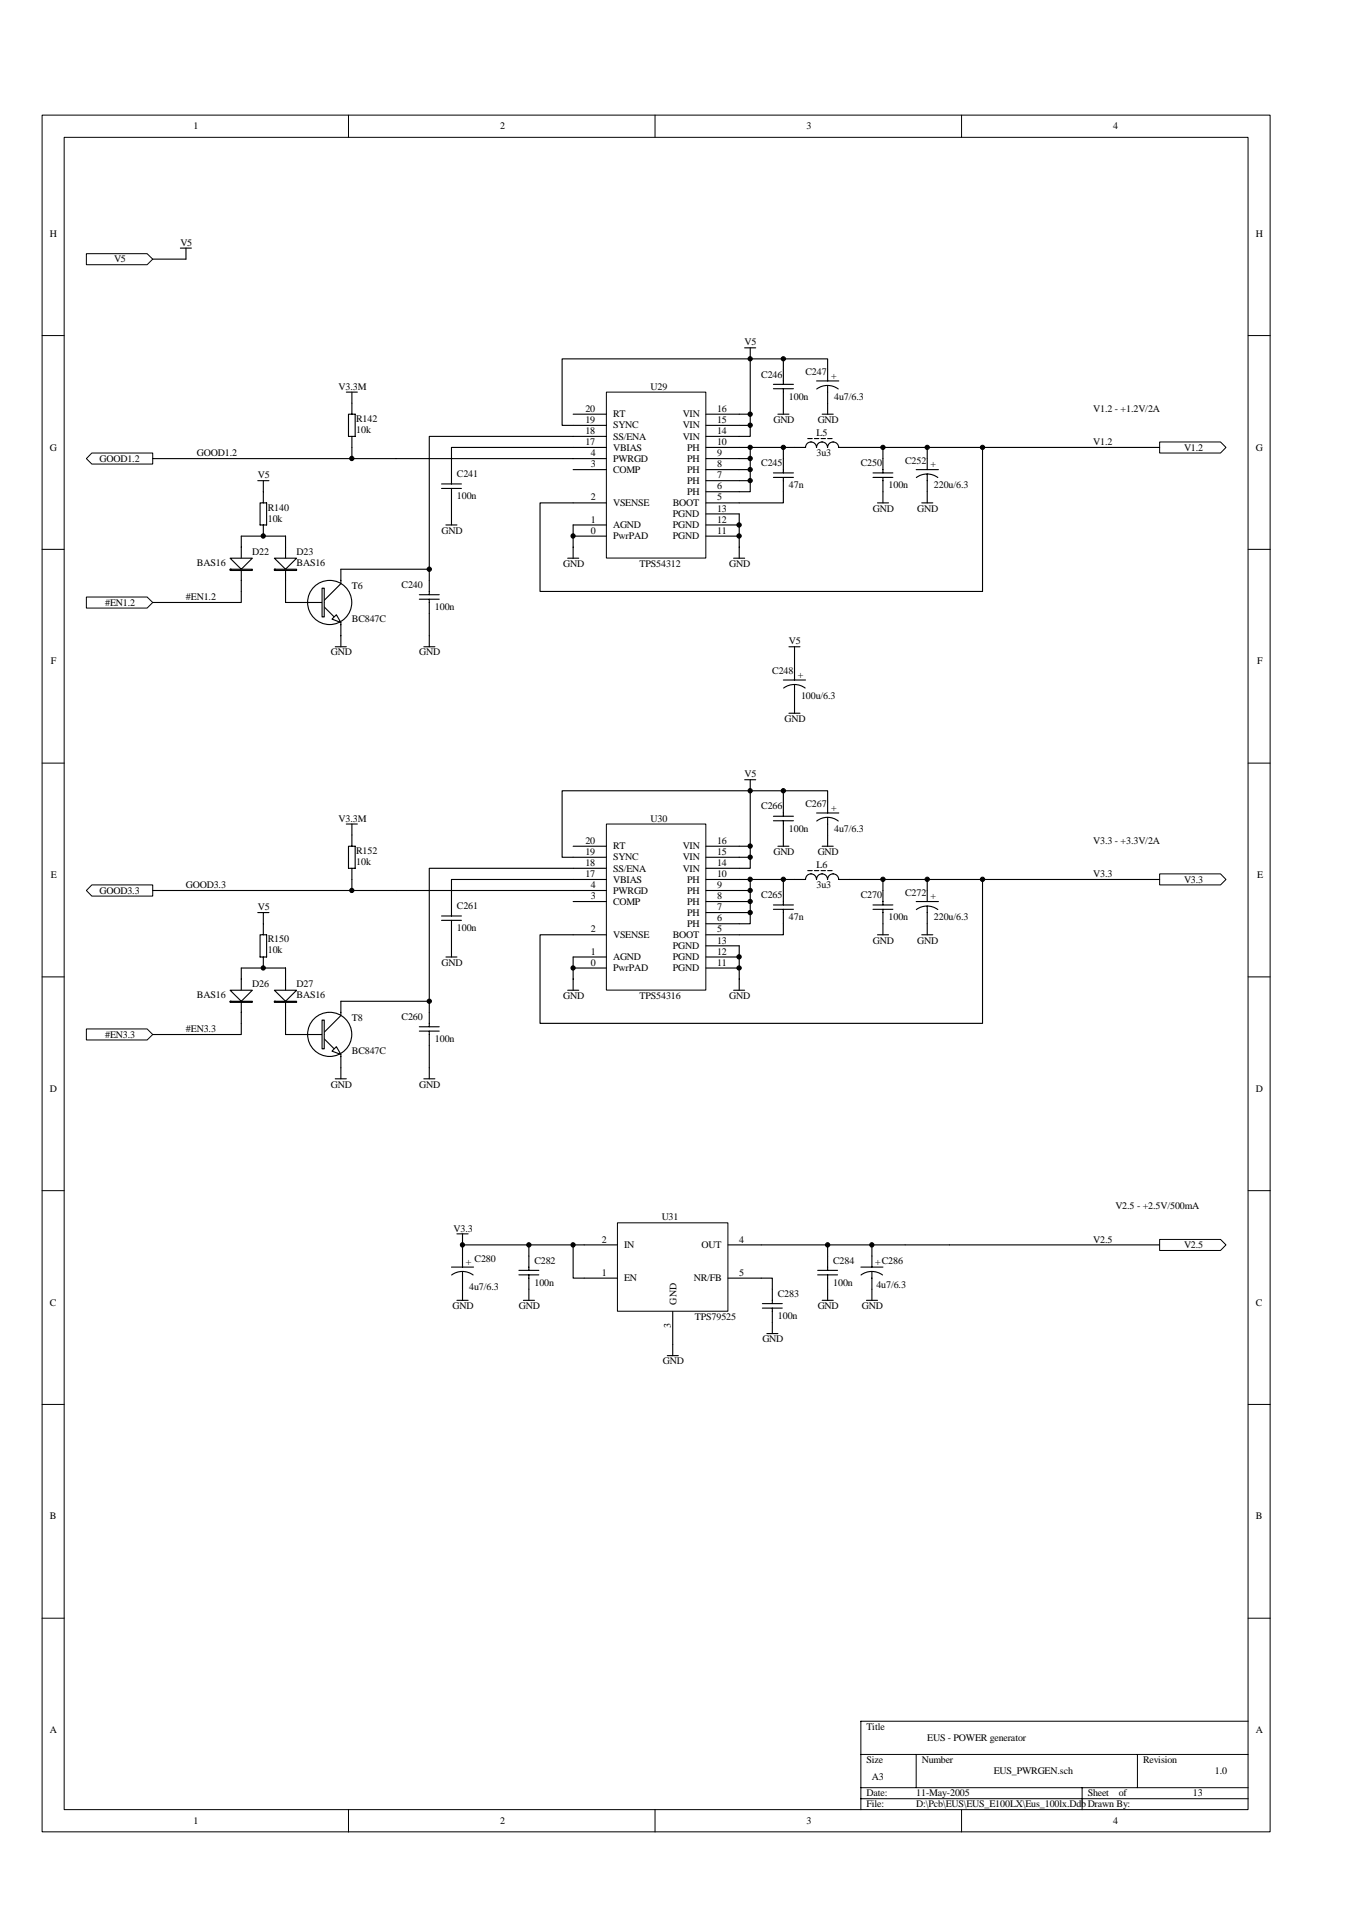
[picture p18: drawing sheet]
<svg xmlns="http://www.w3.org/2000/svg" width="210mm" height="297mm" viewBox="0 0 210 297" stroke-linecap="round" stroke-linejoin="round" font-family="sans-serif">
<defs><g id="words">
<g font-size="1.6">
<text x="30.1" y="20.1">1</text>
<text x="77.7" y="20.1">2</text>
<text x="125.3" y="20.1">3</text>
<text x="173" y="20.1">4</text>
<text x="7.7" y="36.8">H</text>
<text x="17.7" y="40.8">V5</text>
<text x="28" y="38.2">V5</text>
<text x="195.1" y="36.8">H</text>
<text x="115.7" y="53.7">V5</text>
<text x="118.3" y="58.7">C246</text>
<text x="125.2" y="58.3">C247</text>
<text x="129.1" y="58.8">+</text>
<text x="52.6" y="60.5">V3.3M</text>
<text x="55.4" y="65.5">R142</text>
<text x="91" y="64">20</text>
<text x="91" y="65.7">19</text>
<text x="95.2" y="64.9">RT</text>
<text x="101.1" y="60.5">U29</text>
<text x="106.1" y="64.9">VIN</text>
<text x="111.4" y="64">16</text>
<text x="111.4" y="65.7">15</text>
<text x="120.2" y="65.7">GND</text>
<text x="122.6" y="62.1">100n</text>
<text x="127" y="65.7">GND</text>
<text x="129.6" y="62.1">4u7/6.3</text>
<text x="169.9" y="64">V1.2 - +1.2V/2A</text>
<text x="7.7" y="70">G</text>
<text x="15.5" y="71.7">GOOD1.2</text>
<text x="30.6" y="70.9">GOOD1.2</text>
<text x="55.4" y="67.3">10k</text>
<text x="91" y="67.4">18</text>
<text x="91" y="69.2">17</text>
<text x="91.8" y="70.9">4</text>
<text x="95.2" y="66.6">SYNC</text>
<text x="95.2" y="68.3">SS/ENA</text>
<text x="95.2" y="70">VBIAS</text>
<text x="95.2" y="71.7">PWRGD</text>
<text x="106.1" y="66.6">VIN</text>
<text x="106.1" y="68.3">VIN</text>
<text x="106.8" y="70">PH</text>
<text x="106.8" y="71.7">PH</text>
<text x="111.4" y="69.2">10</text>
<text x="111.4" y="70.9">9</text>
<text x="111.4" y="67.4">14</text>
<text x="126.9" y="67.8">L5</text>
<text x="126.9" y="70.9">3u3</text>
<text x="169.9" y="69.2">V1.2</text>
<text x="184" y="70">V1.2</text>
<text x="195.1" y="70">G</text>
<text x="40" y="74.3">V5</text>
<text x="71" y="74.1">C241</text>
<text x="71" y="77.6">100n</text>
<text x="91.8" y="72.6">3</text>
<text x="91.8" y="77.7">2</text>
<text x="95.2" y="73.4">COMP</text>
<text x="106.8" y="73.4">PH</text>
<text x="106.8" y="75.2">PH</text>
<text x="106.8" y="76.9">PH</text>
<text x="111.4" y="77.7">5</text>
<text x="111.4" y="72.6">8</text>
<text x="111.4" y="74.3">7</text>
<text x="111.4" y="76">6</text>
<text x="118.3" y="72.4">C245</text>
<text x="122.6" y="75.9">47n</text>
<text x="133.8" y="72.4">C250</text>
<text x="138" y="75.9">100n</text>
<text x="140.6" y="72.1">C252</text>
<text x="144.6" y="72.6">+</text>
<text x="145.1" y="75.9">220u/6.3</text>
<text x="41.6" y="79.3">R140</text>
<text x="41.6" y="81">10k</text>
<text x="68.6" y="82.9">GND</text>
<text x="91.8" y="81.2">1</text>
<text x="91.8" y="82.9">0</text>
<text x="95.2" y="78.6">VSENSE</text>
<text x="95.2" y="82.1">AGND</text>
<text x="95.2" y="83.8">PwrPAD</text>
<text x="104.5" y="78.6">BOOT</text>
<text x="104.5" y="80.3">PGND</text>
<text x="104.5" y="82.1">PGND</text>
<text x="104.5" y="83.8">PGND</text>
<text x="111.4" y="79.5">13</text>
<text x="111.4" y="81.2">12</text>
<text x="111.4" y="82.9">11</text>
<text x="135.6" y="79.5">GND</text>
<text x="142.5" y="79.5">GND</text>
<text x="30.6" y="87.9">BAS16</text>
<text x="39.2" y="86.2">D22</text>
<text x="46.1" y="86.2">D23</text>
<text x="46.1" y="87.9">BAS16</text>
<text x="87.5" y="88.1">GND</text>
<text x="99.4" y="88.1">TPS54312</text>
<text x="113.3" y="88.1">GND</text>
<text x="16.3" y="94.1">#EN1.2</text>
<text x="28.9" y="93.2">#EN1.2</text>
<text x="54.7" y="91.5">T6</text>
<text x="62.4" y="91.4">C240</text>
<text x="67.6" y="94.8">100n</text>
<text x="51.4" y="101.8">GND</text>
<text x="54.7" y="96.7">BC847C</text>
<text x="65.2" y="101.8">GND</text>
<text x="122.6" y="100.1">V5</text>
<text x="7.9" y="103.2">F</text>
<text x="120" y="104.8">C248</text>
<text x="124" y="105.3">+</text>
<text x="195.3" y="103.2">F</text>
<text x="121.9" y="112.2">GND</text>
<text x="124.5" y="108.6">100u/6.3</text>
<text x="115.7" y="120.8">V5</text>
<text x="118.3" y="125.8">C266</text>
<text x="125.2" y="125.4">C267</text>
<text x="129.1" y="125.9">+</text>
<text x="52.6" y="127.7">V3.3M</text>
<text x="91" y="131.1">20</text>
<text x="95.2" y="132">RT</text>
<text x="101.1" y="127.7">U30</text>
<text x="106.1" y="132">VIN</text>
<text x="111.4" y="131.1">16</text>
<text x="122.6" y="129.2">100n</text>
<text x="129.6" y="129.2">4u7/6.3</text>
<text x="169.9" y="131.1">V3.3 - +3.3V/2A</text>
<text x="7.9" y="136.4">E</text>
<text x="28.9" y="138">GOOD3.3</text>
<text x="55.4" y="132.7">R152</text>
<text x="55.4" y="134.4">10k</text>
<text x="91" y="132.8">19</text>
<text x="91" y="134.5">18</text>
<text x="91" y="136.2">17</text>
<text x="91.8" y="138">4</text>
<text x="95.2" y="133.7">SYNC</text>
<text x="95.2" y="135.4">SS/ENA</text>
<text x="95.2" y="137.1">VBIAS</text>
<text x="106.1" y="133.7">VIN</text>
<text x="106.1" y="135.4">VIN</text>
<text x="106.8" y="137.1">PH</text>
<text x="111.4" y="136.2">10</text>
<text x="111.4" y="138">9</text>
<text x="111.4" y="132.8">15</text>
<text x="111.4" y="134.5">14</text>
<text x="120.2" y="132.8">GND</text>
<text x="126.9" y="134.9">L6</text>
<text x="126.9" y="138">3u3</text>
<text x="127" y="132.8">GND</text>
<text x="169.9" y="136.2">V3.3</text>
<text x="184" y="137.1">V3.3</text>
<text x="195.3" y="136.4">E</text>
<text x="15.5" y="138.8">GOOD3.3</text>
<text x="40" y="141.4">V5</text>
<text x="71" y="141.2">C261</text>
<text x="91.8" y="139.7">3</text>
<text x="95.2" y="138.8">PWRGD</text>
<text x="95.2" y="140.6">COMP</text>
<text x="106.8" y="138.8">PH</text>
<text x="106.8" y="140.6">PH</text>
<text x="106.8" y="142.3">PH</text>
<text x="106.8" y="144">PH</text>
<text x="111.4" y="139.7">8</text>
<text x="111.4" y="141.4">7</text>
<text x="111.4" y="143.1">6</text>
<text x="118.3" y="139.5">C265</text>
<text x="122.6" y="143">47n</text>
<text x="133.8" y="139.5">C270</text>
<text x="138" y="143">100n</text>
<text x="140.6" y="139.2">C272</text>
<text x="144.6" y="139.7">+</text>
<text x="145.1" y="143">220u/6.3</text>
<text x="41.6" y="146.4">R150</text>
<text x="41.6" y="148.1">10k</text>
<text x="71" y="144.7">100n</text>
<text x="91.8" y="144.9">2</text>
<text x="91.8" y="148.3">1</text>
<text x="95.2" y="145.7">VSENSE</text>
<text x="95.2" y="149.2">AGND</text>
<text x="104.5" y="145.7">BOOT</text>
<text x="104.5" y="147.4">PGND</text>
<text x="104.5" y="149.2">PGND</text>
<text x="111.4" y="144.9">5</text>
<text x="111.4" y="146.6">13</text>
<text x="111.4" y="148.3">12</text>
<text x="135.6" y="146.6">GND</text>
<text x="142.5" y="146.6">GND</text>
<text x="30.6" y="155">BAS16</text>
<text x="39.2" y="153.3">D26</text>
<text x="46.1" y="153.3">D27</text>
<text x="46.1" y="155">BAS16</text>
<text x="68.6" y="150">GND</text>
<text x="87.5" y="155.2">GND</text>
<text x="91.8" y="150">0</text>
<text x="95.2" y="150.9">PwrPAD</text>
<text x="99.4" y="155.2">TPS54316</text>
<text x="104.5" y="150.9">PGND</text>
<text x="111.4" y="150">11</text>
<text x="113.3" y="155.2">GND</text>
<text x="16.3" y="161.2">#EN3.3</text>
<text x="28.9" y="160.3">#EN3.3</text>
<text x="54.7" y="158.6">T8</text>
<text x="62.4" y="158.5">C260</text>
<text x="67.6" y="161.9">100n</text>
<text x="54.7" y="163.8">BC847C</text>
<text x="7.7" y="169.6">D</text>
<text x="51.4" y="169">GND</text>
<text x="65.2" y="169">GND</text>
<text x="195.1" y="169.6">D</text>
<text x="70.5" y="191.3">V3.3</text>
<text x="102.8" y="189.6">U31</text>
<text x="173.3" y="187.9">V2.5 - +2.5V/500mA</text>
<text x="72.4" y="196.5">+ C280</text>
<text x="83" y="196.3">C282</text>
<text x="93.5" y="193">2</text>
<text x="97" y="193.9">IN</text>
<text x="109" y="193.9">OUT</text>
<text x="114.9" y="193">4</text>
<text x="129.5" y="196.3">C284</text>
<text x="136" y="196.5">+C286</text>
<text x="169.9" y="193">V2.5</text>
<text x="184" y="193.9">V2.5</text>
<text x="7.7" y="202.8">C</text>
<text x="70.3" y="203.4">GND</text>
<text x="72.9" y="200.4">4u7/6.3</text>
<text x="80.6" y="203.4">GND</text>
<text x="83" y="199.7">100n</text>
<text x="93.5" y="198.2">1</text>
<text x="97" y="199.1">EN</text>
<text x="105.1" y="202.7" transform="rotate(-90 105.1 202.7)">GND</text>
<text x="107.8" y="199.1">NR/FB</text>
<text x="114.9" y="198.2">5</text>
<text x="120.9" y="201.5">C283</text>
<text x="127" y="203.4">GND</text>
<text x="129.5" y="199.7">100n</text>
<text x="133.9" y="203.4">GND</text>
<text x="136.2" y="200.1">4u7/6.3</text>
<text x="195.1" y="202.8">C</text>
<text x="104.2" y="206.3" transform="rotate(-90 104.2 206.3)">3</text>
<text x="108" y="205.1">TPS79525</text>
<text x="118.4" y="208.5">GND</text>
<text x="120.9" y="204.9">100n</text>
<text x="103" y="212">GND</text>
<text x="7.7" y="236.1">B</text>
<text x="195.1" y="236.1">B</text>
<text x="7.7" y="269.3">A</text>
<text x="134.6" y="268.8">Title</text>
<text x="195.1" y="269.3">A</text>
<text x="134.6" y="273.9">Size</text>
<text x="143.2" y="273.9">Number</text>
<text x="144.1" y="270.5">EUS - POWER generator</text>
<text x="154.4" y="275.6">EUS_PWRGEN.sch</text>
<text x="177.6" y="273.9">Revision</text>
<text x="188.8" y="275.6">1.0</text>
<text x="134.6" y="279.1">Date:</text>
<text x="134.6" y="280.8">File:</text>
<text x="135.5" y="276.5">A3</text>
<text x="142.3" y="280.8">D:\Pcb\EUS\EUS_E100LX\Eus_100lx.DdbDrawn By:</text>
<text x="142.3" y="279.1">11-May-2005</text>
<text x="169" y="279.1">Sheet</text>
<text x="173.8" y="279.1">of</text>
<text x="185.3" y="279.1">13</text>
<text x="30.1" y="283.4">1</text>
<text x="77.7" y="283.4">2</text>
<text x="125.3" y="283.4">3</text>
<text x="173" y="283.4">4</text>
</g>
</g></defs>
<g fill="none" stroke="#000" stroke-width=".16">
<path d="M6.5 17.9h190.8v266.7h-190.8zM54.1 17.9v3.4M101.8 17.9v3.4M149.4 17.9v3.4M10 21.3h183.9v259.8h-183.9zM6.5 52.1h3.5M193.9 52.1h3.5M6.5 85.3h3.5M193.9 85.3h3.5M6.5 118.6h3.5M193.9 118.6h3.5M6.5 151.8h3.5"/>
<path d="M193.9 151.8h3.5M6.5 185h3.5M193.9 185h3.5M6.5 218.2h3.5M193.9 218.2h3.5M6.5 251.4h3.5M193.9 251.4h3.5M133.8 272.6h60.1M133.8 277.7h60.1M133.8 279.4h60.1M142.3 272.6v5.1M168.1 277.7v3.5"/>
<path d="M176.7 272.6v5.1M193.9 267.4h-60.1v13.8M54.1 281.2v3.4M101.8 281.2v3.4M149.4 281.2v3.4"/>
</g>
<path d="M94.2 60.9h15.5v25.8h-15.5z" fill="#fff"/>
<path d="M94.2 60.9h15.5v25.8h-15.5z" fill="none" stroke="#000" stroke-width=".16"/>
<g fill="none" stroke="#000" stroke-width=".17">
<path d="M120.2 59.7h3.1M121.7 55.8v3.9M126.9 59.2h3.4M128.6 59.2v-3.4h-12v12h-6.9M128.6 59.9v4.4M61.6 71.2h32.6M68.6 75.9h3.1M68.6 75.2h3.1M70.1 75.9v5.7M89 64.3h5.2M89 66.1h5.2M89 67.8h5.2"/>
<path d="M89 73h5.2M89 78.1h5.2M94.2 69.5h-24.1v5.7M109.7 69.5h6.9v6.9h-6.9M109.7 64.3h6.9M109.7 66.1h6.9M109.7 71.2h6.9M109.7 73h6.9M109.7 74.7h6.9M109.7 79.8h5.2v6.9M116.6 69.5h8.6a.85 .85 0 0 1 .8-.8 .85 .85 0 0 1 .9 .8 .86 .86 0 0 1 .8-.8 .86 .86 0 0 1 .9 .8M120.2 60.4h3.1"/>
<path d="M120.2 74.2h3.1M120.2 73.5h3.1M120.9 64.3h1.7M121.7 74.2v3.9h-12M121.7 60.4v3.9M121.7 69.5v4M125.5 68.1h.7M126.5 68.1h.7M126.9 60.4a2.82 2.82 0 0 1 3.3 0M127.6 68.1h.6M127.7 64.3h1.8M128.6 69.5a.86 .86 0 0 1 .8-.8 .86 .86 0 0 1 .9 .8h13.8v3.5"/>
<path d="M128.6 68.1h.7M135.6 74.2h3.1M135.6 73.5h3.1M136.3 78.1h1.7M137.2 69.5v4M137.2 74.2v3.9M142.3 73h3.5M142.4 74.2a2.82 2.82 0 0 1 3.3 0M143.2 78.1h1.7M144.1 73.6v4.5M66.7 98.8v1.7M69.3 81.6h1.7"/>
<path d="M88.2 86.7h1.7M89 83.3h5.2M94.2 81.6h-5.2v5.1M109.7 81.6h5.2M109.7 83.3h5.2M114 86.7h1.7M65.8 100.5h1.8M121.7 105.6h3.5M121.8 106.9a2.82 2.82 0 0 1 3.3 0M122.6 110.8h1.7M123.4 103.9v1.7M123.4 106.3v4.5"/>
</g>
<path d="M180.2 68.7h9.4l.9 .8-.9 .9h-9.4z" fill-rule="evenodd" fill="#fff" stroke="#000" stroke-width=".16"/>
<path d="M89 67.8h-22.3v22.4M144.1 69.5h36.1" fill="none" stroke="#000" stroke-width=".17"/>
<path d="M13.4 92.8h9.5l.8 .8-.8 .9h-9.5z" fill-rule="evenodd" fill="#fff" stroke="#000" stroke-width=".16"/>
<path d="M94.2 128h15.5v25.8h-15.5z" fill="#fff"/>
<path d="M94.2 128h15.5v25.8h-15.5z" fill="none" stroke="#000" stroke-width=".16"/>
<g fill="none" stroke="#000" stroke-width=".17">
<path d="M53.8 60.9h1.7M54.7 60.9v1.7M89 131.5h5.2M89 133.2h5.2M89 134.9h5.2M89 136.6h5.2M89 138.3h5.2M109.7 131.5h5.2M109.7 133.2h5.2M109.7 134.9h5.2M109.7 136.6h5.2M109.7 138.3h5.2"/>
<path d="M120.2 127.5h3.1M120.2 126.8h3.1M120.9 131.5h1.7M121.7 124.6v2.2M121.7 127.5v4M126.9 126.3h3.4M126.9 127.6a2.73 2.73 0 0 1 3.3 0M128.6 124.6v1.7M128.6 127v2.7M89 140.1h5.2M89 145.2h5.2M89 148.7h5.2"/>
<path d="M89 150.4h5.2M109.7 140.1h5.2M109.7 141.8h5.2M109.7 143.5h5.2M109.7 145.2h5.2M109.7 148.7h5.2M109.7 146.9h5.2M109.7 150.4h5.2"/>
</g>
<path d="M14.3 70.4h9.4v1.7h-9.4l-.9-.9z" fill-rule="evenodd" fill="#fff" stroke="#000" stroke-width=".16"/>
<g fill="none" stroke="#000" stroke-width=".17">
<path d="M61.6 138.3h27.4M89 136.6h-18.9v5.7M114.9 136.6h1.7v6.9h-1.7M114.9 131.5h1.7M114.9 138.3h1.7M114.9 133.2h1.7M116.6 136.6h8.6M121.7 122.9v1.7M121.7 136.6v4M125.2 136.6a.85 .85 0 0 1 .8-.8 .85 .85 0 0 1 .9 .8 .86 .86 0 0 1 .8-.8 .86 .86 0 0 1 .9 .8M125.5 135.3h.7M126.5 135.3h.7"/>
<path d="M127.6 135.3h.6M127.7 131.5h1.8M128.6 136.6a.86 .86 0 0 1 .8-.8 .86 .86 0 0 1 .9 .8M128.6 124.6v-1.7h-12v12h-1.7M128.6 129.7v1.8M128.6 135.3h.7M130.3 136.6h1.7M137.2 136.6v4M144.1 138.3v1.8M68.6 143h3.1M68.6 142.3h3.1M69.3 148.7h1.7"/>
<path d="M70.1 143v5.7M88.2 153.8h1.7M89 148.7v5.1M114 153.8h1.7M114.9 140.1h1.7M114.9 141.8h1.7M114.9 146.9v6.9M120.2 141.3h3.1M120.2 140.6h3.1M121.7 141.3v3.9h-6.8M135.6 141.3h3.1M135.6 140.6h3.1"/>
<path d="M136.3 145.2h1.7M137.2 141.3v3.9M142.3 140.1h3.5M142.4 141.3a2.82 2.82 0 0 1 3.3 0M143.2 145.2h1.7M144.1 140.8v4.4"/>
</g>
<path d="M180.2 135.8h9.4l.9 .8-.9 .9h-9.4z" fill-rule="evenodd" fill="#fff" stroke="#000" stroke-width=".16"/>
<path d="M132 136.6h48.2" fill="none" stroke="#000" stroke-width=".17"/>
<path d="M13.4 39.4h9.5l.8 .9-.8 .8h-9.5z" fill-rule="evenodd" fill="#fff" stroke="#000" stroke-width=".16"/>
<g fill="none" stroke="#000" stroke-width=".17">
<path d="M28 38.5h1.7M28.9 38.5v1.8h-5.2M115.7 54h1.7M116.6 54v1.8M23.7 71.2h37.9M54.1 64.3h1.1v3.5h-1.1zM54.7 62.6v1.7M54.7 67.8v1.7M37.5 83.3h6.9v8.6M53 88.4h13.7M65.2 93.1h3M65.2 92.4h3"/>
<path d="M66.7 90.2v2.2M66.7 93.1v5.7M115.7 121.1h1.7M116.6 121.1v1.8M70.1 196.8h3.5M70.2 198.1a2.82 2.82 0 0 1 3.3 0M71 191.7h1.7M71.9 191.7v5.1M71.9 197.5v4.5M71.9 193.4h17.1M80.6 198.1h3.1M80.6 197.4h3.1"/>
<path d="M82.2 193.4v4M82.2 198.1v3.9M118.3 193.4h29.2M127 198.1h3.1M127 197.4h3.1M128.6 193.4v4M128.6 198.1v3.9M133.8 196.8h3.4M133.8 198.1a2.82 2.82 0 0 1 3.3 0M135.5 193.4v3.4M135.5 197.5v4.5M71 202h1.7"/>
<path d="M81.3 202h1.7M118.4 203.2h3.1M118.4 202.5h3.1M120 200.3v2.2M120 203.2v2.2M127.7 202h1.8M134.6 202h1.7"/>
</g>
<g fill="#000" stroke="#000" stroke-width=".16">
<circle cx="121.7" cy="55.7" r=".33"/>
<circle cx="116.5" cy="64.3" r=".34"/>
<circle cx="116.5" cy="66.1" r=".34"/>
<circle cx="116.5" cy="71.2" r=".34"/>
<circle cx="116.6" cy="74.7" r=".33"/>
<circle cx="116.6" cy="69.5" r=".33"/>
<circle cx="116.6" cy="73" r=".33"/>
<circle cx="121.7" cy="69.5" r=".33"/>
<circle cx="66.7" cy="88.4" r=".34"/>
<circle cx="89" cy="83.3" r=".34"/>
<circle cx="114.8" cy="81.6" r=".34"/>
<circle cx="114.8" cy="83.3" r=".34"/>
</g>
<g fill="#fff" stroke="#000" stroke-width=".17">
<path d="M42.6 86.7h3.5l-1.7 1.7z"/>
<path d="M42.6 88.4v.2h3.5v-.2z" fill-rule="evenodd"/>
</g>
<path d="M37.5 83.3v8.6" fill="none" stroke="#000" stroke-width=".17"/>
<g fill="#fff" stroke="#000" stroke-width=".17">
<path d="M35.8 86.7h3.4l-1.7 1.7z"/>
<path d="M35.8 88.4v.2h3.4v-.2z" fill-rule="evenodd"/>
</g>
<path d="M40 74.7h1.8M40.4 78.1h1v3.5h-1zM40.9 74.7v3.4M37.5 91.9v1.7h-13.8M40.9 81.6v1.7M44.4 91.9v1.7h6M50.4 94.3l1.5 1.5M53 88.4v2.3l-2.6 2.6M53 96.7v3.8M52.1 100.5h1.7" fill="none" stroke="#000" stroke-width=".17"/>
<g fill="#fff" stroke="#000" stroke-width=".17">
<path d="M52.3 95.5l.7 1.2-1.4-.5z"/>
<path d="M50 91.4h.4v4.4h-.4z" fill-rule="evenodd"/>
</g>
<circle cx="51.2" cy="93.6" r="3.4" fill="none" stroke="#000" stroke-width=".17"/>
<circle cx="40.9" cy="83.3" r=".34" fill="#000" stroke="#000" stroke-width=".16"/>
<path d="M13.4 159.9h9.5l.8 .8-.8 .9h-9.5z" fill-rule="evenodd" fill="#fff" stroke="#000" stroke-width=".16"/>
<path d="M53.8 128h1.7M54.7 128v1.7" fill="none" stroke="#000" stroke-width=".17"/>
<path d="M14.3 137.5h9.4v1.7h-9.4l-.9-.9z" fill-rule="evenodd" fill="#fff" stroke="#000" stroke-width=".16"/>
<path d="M23.7 138.3h37.9M54.1 131.5h1.1v3.4h-1.1zM54.7 129.7v1.8M54.7 134.9v1.7M37.5 150.4h6.9v8.6" fill="none" stroke="#000" stroke-width=".17"/>
<g fill="#fff" stroke="#000" stroke-width=".17">
<path d="M42.6 153.8h3.5l-1.7 1.8z"/>
<path d="M42.6 155.6v.1h3.5v-.1z" fill-rule="evenodd"/>
</g>
<path d="M37.5 150.4v8.6" fill="none" stroke="#000" stroke-width=".17"/>
<g fill="#fff" stroke="#000" stroke-width=".17">
<path d="M35.8 153.8h3.4l-1.7 1.8z"/>
<path d="M35.8 155.6v.1h3.4v-.1z" fill-rule="evenodd"/>
</g>
<path d="M37.5 159v1.7h-13.8M40 141.8h1.8M40.4 145.2h1v3.5h-1zM40.9 141.8v3.4M40.9 148.7v1.7M44.4 159v1.7h6M53 155.6v2.2l-2.6 2.6M50.4 161.4l1.5 1.5M53 163.8v2.1" fill="none" stroke="#000" stroke-width=".17"/>
<g fill="#fff" stroke="#000" stroke-width=".17">
<path d="M52.3 162.6l.7 1.2-1.4-.5z"/>
<path d="M50 158.5h.4v4.4h-.4z" fill-rule="evenodd"/>
</g>
<g fill="none" stroke="#000" stroke-width=".17">
<path d="M89 134.9h-22.3v24.6M53 155.6h13.7M65.2 159.5h3M52.1 167.6h1.7M53 165.9v1.7M65.2 160.2h3M65.8 167.6h1.8M66.7 160.2v7.4M147.5 193.4h32.7"/>
<circle cx="51.2" cy="160.7" r="3.4"/>
</g>
<g fill="#000" stroke="#000" stroke-width=".16">
<circle cx="116.5" cy="136.6" r=".34"/>
<circle cx="116.5" cy="131.4" r=".34"/>
<circle cx="116.6" cy="133.2" r=".33"/>
<circle cx="116.6" cy="138.3" r=".33"/>
<circle cx="121.7" cy="136.6" r=".34"/>
<circle cx="121.7" cy="122.8" r=".34"/>
<circle cx="40.9" cy="150.4" r=".33"/>
<circle cx="66.7" cy="155.5" r=".33"/>
<circle cx="89" cy="150.4" r=".33"/>
<circle cx="114.8" cy="148.7" r=".34"/>
<circle cx="114.8" cy="150.4" r=".33"/>
<circle cx="116.5" cy="141.8" r=".34"/>
<circle cx="116.6" cy="140" r=".33"/>
</g>
<path d="M180.2 192.6h9.4l.9 .8-.9 .9h-9.4z" fill-rule="evenodd" fill="#fff" stroke="#000" stroke-width=".16"/>
<g fill="#000" stroke="#000" stroke-width=".16">
<circle cx="116.6" cy="55.7" r=".33"/>
<circle cx="54.7" cy="71.2" r=".34"/>
<circle cx="137.2" cy="69.5" r=".33"/>
<circle cx="144.1" cy="69.5" r=".33"/>
<circle cx="152.7" cy="69.5" r=".33"/>
<circle cx="54.7" cy="138.3" r=".33"/>
<circle cx="116.5" cy="122.8" r=".34"/>
<circle cx="137.2" cy="136.6" r=".34"/>
<circle cx="144.1" cy="136.6" r=".34"/>
<circle cx="152.7" cy="136.6" r=".34"/>
</g>
<path d="M116.6 55.8h-29.3v10.3h1.7M54.7 69.5v1.7M152.7 69.5v22.4h-68.8v-13.8h5.1M122.6 100.5h1.7M123.4 100.5v3.4M54.7 136.6v1.7M116.6 122.9h-29.3v10.3h1.7M144.1 136.6v1.7M152.7 136.6v22.4h-68.8v-13.8h5.1" fill="none" stroke="#000" stroke-width=".17"/>
<path d="M95.9 190h17.2v13.7h-17.2z" fill="#fff"/>
<path d="M95.9 190h17.2v13.7h-17.2z" fill="none" stroke="#000" stroke-width=".16"/>
<path d="M95.9 193.4h-6.9v5.2h6.9M113.1 198.6h6.9v1.7M113.1 193.4h5.2M103.7 210.6h1.7M104.5 203.7v6.9M119.1 207.2h1.8M120 205.4v1.8" fill="none" stroke="#000" stroke-width=".17"/>
<g fill="#000" stroke="#000" stroke-width=".16">
<circle cx="71.8" cy="193.4" r=".34"/>
<circle cx="82.2" cy="193.4" r=".34"/>
<circle cx="89" cy="193.4" r=".34"/>
<circle cx="128.6" cy="193.4" r=".34"/>
<circle cx="135.4" cy="193.4" r=".34"/>
</g>
<use href="#words"/>
</svg>
